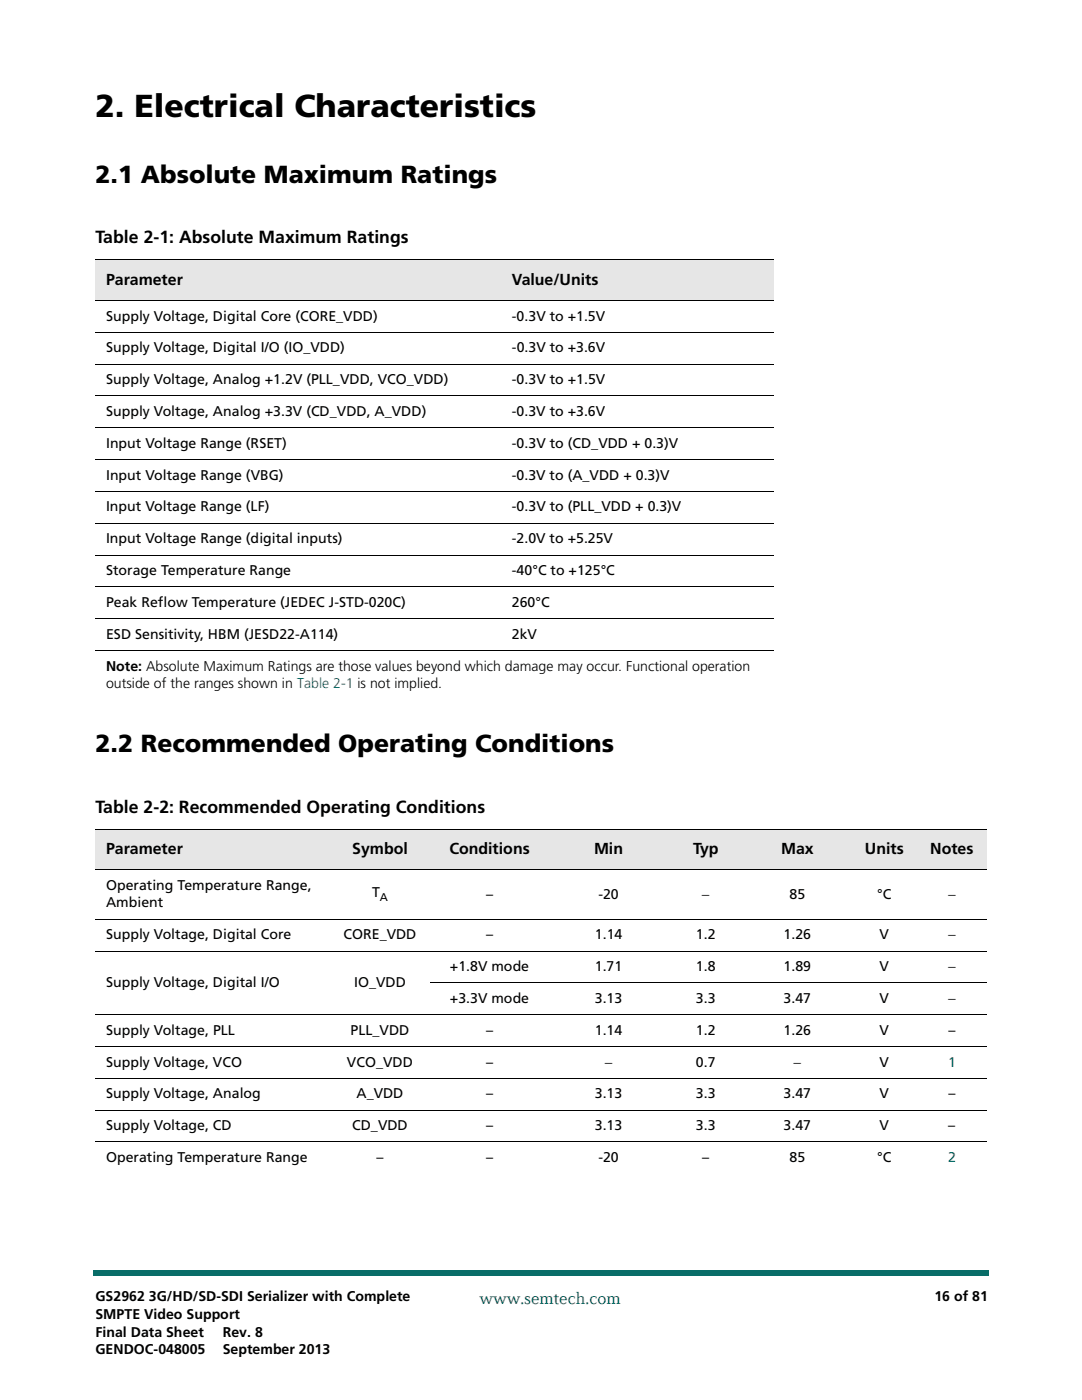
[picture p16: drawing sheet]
<svg xmlns="http://www.w3.org/2000/svg" width="216mm" height="279mm" viewBox="0 0 216 279" stroke-linecap="round" stroke-linejoin="round" font-family="sans-serif">
<defs><g id="words">
<text font-size="6.3" x="19" y="23.3">2. Electrical Characteristics</text>
<g font-size="4.9">
<text x="19" y="36.4">2.1 Absolute Maximum Ratings</text>
<text x="19" y="150.1">2.2 Recommended Operating Conditions</text>
</g>
<g font-size="3.5">
<text x="19" y="48.6">Table 2-1: Absolute Maximum Ratings</text>
<text x="19" y="162.2">Table 2-2: Recommended Operating Conditions</text>
</g>
<text font-size="3.5" fill="#086d68" x="95.7" y="260.2">www.semtech.com</text>
<g font-size="3.2">
<text x="21.2" y="56.8">Parameter</text>
<text x="102.2" y="56.8">Value/Units</text>
<text x="21.2" y="170.4">Parameter</text>
<text x="70.3" y="170.4">Symbol</text>
<text x="89.7" y="170.4">Conditions</text>
<text x="118.5" y="170.4">Min</text>
<text x="138.3" y="170.4">Typ</text>
<text x="155.9" y="170.4">Max</text>
<text x="172.6" y="170.4">Units</text>
<text x="185.6" y="170.4">Notes</text>
</g>
<g font-size="2.8">
<text x="21.2" y="64">Supply Voltage, Digital Core (CORE_VDD)</text>
<text x="102.1" y="64">-0.3V to +1.5V</text>
<text x="21.2" y="70.3">Supply Voltage, Digital I/O (IO_VDD)</text>
<text x="102.2" y="70.3">-0.3V to +3.6V</text>
<text x="21.2" y="76.7">Supply Voltage, Analog +1.2V (PLL_VDD, VCO_VDD)</text>
<text x="102.2" y="76.7">-0.3V to +1.5V</text>
<text x="21.2" y="83">Supply Voltage, Analog +3.3V (CD_VDD, A_VDD)</text>
<text x="102.1" y="83">-0.3V to +3.6V</text>
<text x="21.2" y="89.4">Input Voltage Range (RSET)</text>
<text x="102.1" y="89.4">-0.3V to (CD_VDD + 0.3)V</text>
<text x="21.2" y="95.7">Input Voltage Range (VBG)</text>
<text x="102.1" y="95.7">-0.3V to (A_VDD + 0.3)V</text>
<text x="21.2" y="102.1">Input Voltage Range (LF)</text>
<text x="102.2" y="102.1">-0.3V to (PLL_VDD + 0.3)V</text>
<text x="21.2" y="108.4">Input Voltage Range (digital inputs)</text>
<text x="102.1" y="108.4">-2.0V to +5.25V</text>
<text x="21.2" y="114.8">Storage Temperature Range</text>
<text x="102.1" y="114.8">-40°C to +125°C</text>
<text x="21.2" y="121.1">Peak Reflow Temperature (JEDEC J-STD-020C)</text>
<text x="102.1" y="121.1">260°C</text>
<text x="21.2" y="127.5">ESD Sensitivity, HBM (JESD22-A114)</text>
<text x="102.2" y="127.5">2kV</text>
<text x="21.2" y="133.8">Note: Absolute Maximum Ratings are those values beyond which damage may occur. Functional operation</text>
<text x="21.2" y="137.4">outside of the ranges shown in Table 2-1 is not implied.</text>
<text x="21.2" y="177.6">Operating Temperature Range,</text>
<text x="74.2" y="179.1">T</text>
<text x="97" y="179.3">–</text>
<text x="119.4" y="179.3">-20</text>
<text x="140.1" y="179.3">−</text>
<text x="157.5" y="179.3">85</text>
<text x="175" y="179.3">°C</text>
<text x="189.2" y="179.3">−</text>
<text x="21.2" y="181.1">Ambient</text>
<text x="21.2" y="187.5">Supply Voltage, Digital Core</text>
<text x="68.5" y="187.5">CORE_VDD</text>
<text x="97" y="187.5">–</text>
<text x="118.7" y="187.5">1.14</text>
<text x="138.9" y="187.5">1.2</text>
<text x="156.4" y="187.5">1.26</text>
<text x="175.5" y="187.5">V</text>
<text x="189.2" y="187.5">−</text>
<text x="21.2" y="197">Supply Voltage, Digital I/O</text>
<text x="70.7" y="197">IO_VDD</text>
<text x="89.8" y="193.8">+1.8V mode</text>
<text x="118.7" y="193.8">1.71</text>
<text x="138.9" y="193.8">1.8</text>
<text x="156.4" y="193.8">1.89</text>
<text x="175.5" y="193.8">V</text>
<text x="189.2" y="193.8">−</text>
<text x="89.8" y="200.2">+3.3V mode</text>
<text x="118.7" y="200.2">3.13</text>
<text x="138.9" y="200.2">3.3</text>
<text x="156.4" y="200.2">3.47</text>
<text x="175.5" y="200.2">V</text>
<text x="189.2" y="200.2">−</text>
<text x="21.2" y="206.5">Supply Voltage, PLL</text>
<text x="70" y="206.5">PLL_VDD</text>
<text x="97" y="206.5">–</text>
<text x="118.7" y="206.5">1.14</text>
<text x="138.9" y="206.5">1.2</text>
<text x="156.4" y="206.5">1.26</text>
<text x="175.5" y="206.5">V</text>
<text x="189.2" y="206.5">–</text>
<text x="21.2" y="212.9">Supply Voltage, VCO</text>
<text x="69.2" y="212.9">VCO_VDD</text>
<text x="97" y="212.9">–</text>
<text x="120.7" y="212.9">−</text>
<text x="138.9" y="212.9">0.7</text>
<text x="158.3" y="212.9">−</text>
<text x="175.5" y="212.9">V</text>
<text x="21.2" y="219.2">Supply Voltage, Analog</text>
<text x="71.1" y="219.2">A_VDD</text>
<text x="97" y="219.2">–</text>
<text x="118.7" y="219.2">3.13</text>
<text x="138.9" y="219.2">3.3</text>
<text x="156.4" y="219.2">3.47</text>
<text x="175.5" y="219.2">V</text>
<text x="189.2" y="219.2">–</text>
<text x="21.2" y="225.6">Supply Voltage, CD</text>
<text x="70.3" y="225.6">CD_VDD</text>
<text x="97" y="225.6">–</text>
<text x="118.7" y="225.6">3.13</text>
<text x="138.9" y="225.6">3.3</text>
<text x="156.4" y="225.6">3.47</text>
<text x="175.5" y="225.6">V</text>
<text x="189.2" y="225.6">–</text>
<text x="21.2" y="231.9">Operating Temperature Range</text>
<text x="75.1" y="231.9">–</text>
<text x="97" y="231.9">–</text>
<text x="119.4" y="231.9">-20</text>
<text x="140.1" y="231.9">–</text>
<text x="157.5" y="231.9">85</text>
<text x="175" y="231.9">°C</text>
<text x="19" y="259.7">GS2962 3G/HD/SD-SDI Serializer with Complete</text>
<text x="19" y="263.2">SMPTE Video Support</text>
<text x="186.5" y="259.7">16 of 81</text>
<text x="19" y="266.7">Final Data Sheet</text>
<text x="44.4" y="266.7">Rev. 8</text>
<text x="19" y="270.3">GENDOC-048005</text>
<text x="44.5" y="270.3">September 2013</text>
</g>
<g font-size="2.8" fill="#086d68">
<text x="189.2" y="212.9">1</text>
<text x="189.2" y="231.9">2</text>
</g>
<text font-size="2.2" x="75.8" y="179.8">A</text>
</g></defs>
<g fill="#086d68">
<path d="M18.5 253.5h.5v1h-.5z"/>
<path d="M19 253.5h178.4v1h-178.4z"/>
</g>
<g fill="#fff">
<path d="M6.3 0h203.2v9.5h-203.2z"/>
<path d="M6.8 .5h201.9v8.1h-201.9z"/>
</g>
<g fill="#e6e6e6">
<path d="M19 51.9h81v8.1h-81z"/>
<path d="M100 51.9h54.4v8.1h-54.4z"/>
</g>
<g fill="none" stroke="#000" stroke-width=".2">
<path d="M19 51.9h135.4M19 60h135.4M19 66.3h135.4M19 72.7h135.4M19 79h135.4M19 85.4h135.4M19 91.7h135.4M19 98.1h135.4M19 104.4h135.4M19 110.8h135.4M19 117.1h135.4M19 123.5h135.4"/>
<path d="M19 129.8h135.4"/>
</g>
<g fill="#e6e6e6">
<path d="M19 165.5h46.8v8.1h-46.8z"/>
<path d="M65.8 165.5h20.1v8.1h-20.1z"/>
<path d="M85.9 165.5h23.6v8.1h-23.6z"/>
<path d="M109.5 165.5h23.9v8.1h-23.9z"/>
<path d="M133.4 165.5h14.9v8.1h-14.9z"/>
<path d="M148.3 165.5h21.6v8.1h-21.6z"/>
<path d="M169.9 165.5h13.1v8.1h-13.1z"/>
<path d="M183 165.5h13.9v8.1h-13.9z"/>
</g>
<path d="M19 165.5h177.9M19 173.6h177.9M19 183.5h177.9M19 189.8h177.9M85.9 196.2h111M19 202.5h177.9M19 208.9h177.9M19 215.2h177.9M19 221.6h177.9M19 227.9h177.9" fill="none" stroke="#000" stroke-width=".2"/>
<use href="#words"/>
</svg>
